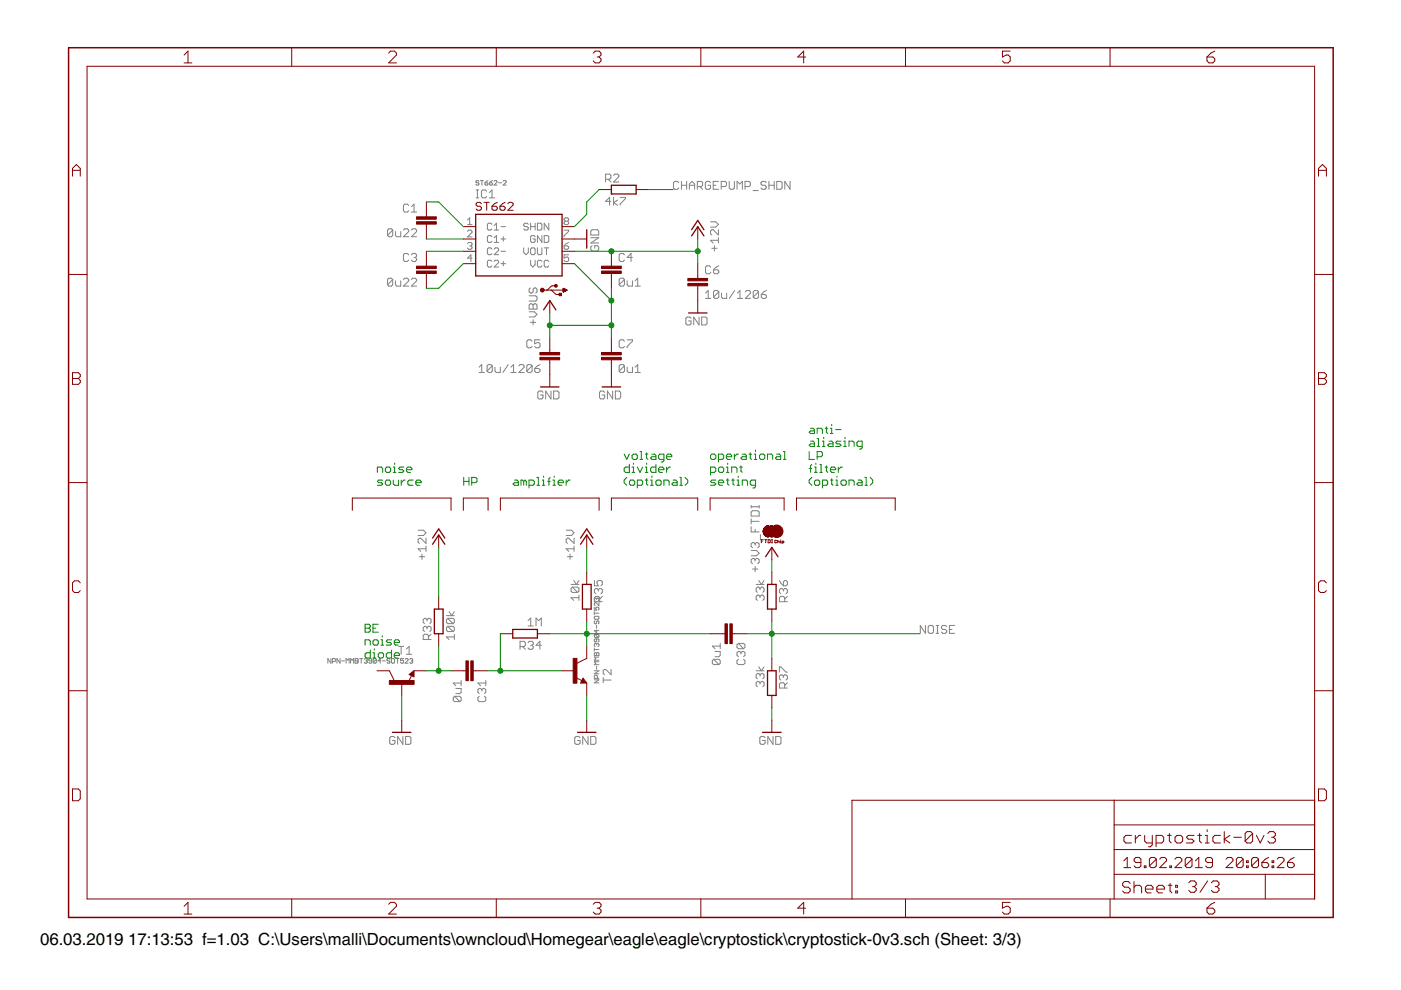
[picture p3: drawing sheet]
<svg xmlns="http://www.w3.org/2000/svg" width="297mm" height="210mm" viewBox="0 0 297 210" stroke-linecap="round" stroke-linejoin="round" font-family="sans-serif">
<defs><g id="words">
<g font-size="4.1">
<text x="8.5" y="200.4">06.03.2019</text>
<text x="27.2" y="200.4">17:13:53 f=1.03 C:\Users\malli\Documents\owncloud\Homegear\eagle\eagle\cryptostick\cryptostick-0v3.sch (Sheet: 3/3)</text>
</g>
</g></defs>
<g fill="none" stroke="#808080" stroke-width=".21">
<path d="M101.5 38.4l-.1-.1-.5 .1 .2 .4h.3l.1 .1-.1 .3-.5-.1M101.9 38.3h.6M102.2 38.3v.9M102.8 38.8h.5l.2 .3-.5 .1-.2-.1zM103.5 38.3l-.7 .5M103.8 38.8h.5l.1 .3-.5 .1-.1-.1zM104.4 38.3l-.6 .5M104.8 38.4l.1-.1 .5 .1-.6 .8h.6M105.7 38.8h.7M106.7 38.4l.1-.1 .5 .1v.2l-.6 .6h.6M128.4 38h.8l.3-.3v-.5l-.3-.3h-.8v1.7M129 38l.5 .6"/>
<path d="M130.1 37.2l.3-.3h.5l.3 .3v.3l-1.1 1.1h1.1M143.9 38.7l-.3-.2h-.5l-.3 .2v1.1l.3 .3h.5l.3-.3M144.5 38.5v1.6M144.5 39.3h1.1M145.6 38.5v1.6M146.2 39.3h1.1M147.8 39.6h.9l.3-.3v-.6l-.3-.2h-.9v1.6M148.4 39.6l.6 .5M150.6 38.7l-.2-.2h-.6l-.3 .2v1.1l.3 .3h.6l.2-.3v-.5h-.5M151.2 39.3h.6M152.3 38.5h-1.1v1.6h1.1M152.9 39.6h.8l.3-.3v-.6l-.3-.2h-.8v1.6"/>
<path d="M154.6 38.5v1.3l.3 .3h.5l.3-.3v-1.3M158 39.6h.8l.3-.3v-.6l-.3-.2h-.8v1.6M162.5 38.7l-.3-.2h-.6l-.3 .2v.3l.3 .3h.6l.3 .3v.2l-.3 .3h-.6l-.3-.3M163 39.3h1.1M163 38.5v1.6M164.1 38.5v1.6M164.7 38.5h.8l.3 .2v1.1l-.3 .3h-.8zM167.5 38.5v1.6l-1.1-1.6v1.6M83.3 59.3l-1.1 1.1M83.3 48.8l-.3-.3h-.6l-.2 .3v1.1M83.3 59.3l-.3-.3h-.6l-.2 .3v1.1M83.3 48.8v1.1l-.3 .3h-.6l-.2-.3"/>
<path d="M83.3 59.3v1.1l-.3 .3h-.6l-.2-.3M83.3 48.8l-1.1 1.1M83.8 49.1v.8l.3 .3h.9v-1.1M83.8 59.5v.9l.3 .3h.9v-1.2M85.5 48.8l.3-.3h.6l.3 .3v.3l-1.2 1.1h1.2M85.5 59.3l.3-.3h.6l.3 .3v.2l-1.2 1.2h1.2M86.7 54l-.3-.3h-.6l-.3 .3v1.1l.3 .3h.6l.3-.3M86.7 43.6l-.3-.3h-.6l-.3 .3v1.1l.3 .3h.6l.3-.3M87.2 48.8l.3-.3h.6l.2 .3v.3l-1.1 1.1h1.1M87.2 54l.3-.3h.6l.2 .3v.3l-.2 .3M87.2 59.3l.3-.3h.6l.2 .3v.2l-1.1 1.2h1.1M87.2 45h1.1"/>
<path d="M87.2 43.8l.6-.5v1.7M87.8 54.6h.3M88.1 54.6l.2 .3v.2l-.2 .3h-.6l-.3-.3M99.1 49l.3-.2h.4l.3 .2v.3l-1 .9h1M99.1 46.7l.5-.5v1.4M99.1 47.6h1M99.1 51.6l.3-.2h.4l.3 .2-.3 .5M99.6 52.1h.2M99.8 52.1l.3 .3-.3 .5h-.4l-.3-.3M100.1 54.7h-1l.7-.7v1.5M100.9 42h.6M100.9 40.3h.6"/>
<path d="M101.2 40.3v1.7M103.2 40.6l-.3-.3h-.6l-.2 .3v1.1l.2 .3h.6l.3-.3M103.8 42h1.1M103.8 40.8l.5-.5v1.7M104.3 47.6l-.2-.3h-.5l-.3 .3v.9l.3 .3h.5l.2-.3M104.3 50.2l-.2-.2h-.5l-.3 .2v.9l.3 .3h.5l.2-.3M104.3 52.8l-.2-.2h-.5l-.3 .2v1l.3 .2h.5l.2-.2M104.3 55.4l-.2-.2h-.5l-.3 .2v1l.3 .2h.5l.2-.2M104.8 55.4l.2-.2h.5l.2 .2v.2l-.9 1h.9M104.8 48.8h.9M104.8 47.8l.5-.5v1.5M104.8 50.4l.5-.4v1.4"/>
<path d="M104.8 51.4h.9M104.8 52.8l.2-.2h.5l.2 .2v.2l-.9 1h.9M106.2 48h1M106.2 50.7h1M106.2 53.3h1M106.2 55.9h1M106.7 50.2v.9M106.7 55.4v1M111 52.6v.9l.5 .5 .5-.5v-.9M112 47.6l-.2-.3h-.5l-.3 .3v.2l.3 .2h.5l.2 .3v.2l-.2 .3h-.5l-.3-.3M112.5 48h1M112.5 47.3v1.5"/>
<path d="M112.5 55.2v.9l.5 .5 .5-.5v-.9M112.7 52.6h.5l.3 .2v1l-.3 .2h-.5l-.2-.2v-1zM113.5 50.2l-.3-.2h-.5l-.2 .2v.9l.2 .3h.5l.3-.3v-.4h-.5M113.5 47.3v1.5M113.9 47.3h.8l.2 .3v.9l-.2 .3h-.8zM113.9 52.6v1.2l.3 .2h.5l.2-.2v-1.2M114.9 55.4l-.2-.2h-.5l-.3 .2v1l.3 .2h.5l.2-.2M114.9 50v1.4l-1-1.4v1.4M115.4 50h.7l.3 .2v.9l-.3 .3h-.7zM115.4 52.6h1M115.9 52.6v1.4M116.4 55.4l-.3-.2h-.5l-.2 .2v1l.2 .2h.5l.3-.2"/>
<path d="M116.4 47.3v1.5l-1-1.5v1.5M119.6 52.1h.7l.3 .5-.3 .3h-.5l-.2-.3zM119.6 48.8h1v.2l-1 1v.2M119.8 46.9l-.2 .2v.3l.2 .2h.5l.3-.2-.3-.5M119.8 46.9l-.2-.2v-.3l.2-.2h.5l.3 .2-.3 .5M119.8 46.9h.5M120.6 54h-1v.7l.5-.2h.2l.3 .2v.5l-.3 .3h-.5l-.2-.3M120.6 51.4l-1 .7M125.3 50.4h1.6l-1.6 1.1h1.6M125.5 48.7h1.2l.2 .3v.8h-1.6v-.8zM125.5 52.1l-.2 .3v.5l.2 .3h1.2l.2-.3v-.5l-.2-.3h-.6v.5M129.5 42.7h-1.1l.8-.9v1.7"/>
<path d="M130.1 41.8v1.7M130.9 42.4l-.8 .6 .8 .5M131.5 41.8h1.1v.3l-1.1 1.1v.3M132.4 59.3l-.3-.3h-.5l-.3 .3v1.1M132.4 59.3v1.1l-.3 .3h-.5l-.3-.3M132.4 54l-.3-.3h-.5l-.3 .3v1.1l.3 .3h.5l.3-.3M132.4 59.3l-1.1 1.1M133 59.5v.9l.2 .3h.9v-1.2M134.1 54.6h-1.1l.8-.9v1.7M134.7 59.5l.5-.5v1.7M146.2 40.1v-1.1l.5-.5 .6 .5v1.1M150.6 47h1.1l.6 .6-.6 .6h-1.1"/>
<path d="M150.7 56.6l-.3-.2h-.5l-.3 .2v1.2l.3 .2h.5l.3-.2M150.9 52.6h1.1M151.3 57.2h.8l.3 .3v.3l-.3 .2h-.5l-.3-.2zM151.5 52.1v1.1M152.3 48.7v1.1l-1.1-1.1h-.3l-.3 .3v.6l.3 .2M152.3 50.9h-1.7l.6 .6M152.3 50.4v1.1M152.4 56.4l-.6 .2-.5 .6M156.3 40.1v-1.6l.5 .5 .6-.5v1.6M159.7 40.4h1.1M101.6 77.9l.5-.6v1.7M101.6 79h1.1"/>
<path d="M104.4 77.6v1.1l-.3 .3h-.6l-.2-.3M104.4 77.6l-.3-.3h-.6l-.2 .3v1.1M104.4 77.6l-1.1 1.1M104.9 77.9v.8l.3 .3h.9v-1.1M107.8 77.3l-1.2 1.7M108.3 79h1.1M108.3 77.9l.6-.6v1.7M110 77.6l.3-.3h.5l.3 .3v.3l-1.1 1.1h1.1M112.2 66.1h1.1l.6 .6-.6 .5h-1.1M112.2 64.7l.3-.3h.2l.3 .3 .3-.3h.3l.3 .3v.8h-1.7zM112.2 62.7h1.4l.3 .3v.6l-.3 .2h-1.4M112.5 61l-.3 .3v.6l.3 .2h.2l.3-.2v-.6l.3-.3h.3l.3 .3v.6l-.3 .2"/>
<path d="M112.5 68.3h1.1M112.8 77.6v1.1l-.3 .3h-.5l-.3-.3M112.8 77.6l-.3-.3h-.5l-.3 .3v1.1M112.8 72.3l-.3-.2h-.5l-.3 .2v1.1l.3 .3h.5l.3-.3M112.8 77.6l-1.1 1.1M113 64.7v.8M113 67.8v1.1M113.4 78.1h.8l.3 .3v.3l-.3 .3h-.5l-.3-.3zM114.5 77.3l-1.1 .8M114.5 72.1h-1.1v.8l.5-.3h.3l.3 .3v.5l-.3 .3h-.5l-.3-.3M132.4 72.3l-.3-.2h-.5l-.3 .2v1.1l.3 .3h.5l.3-.3M132.4 77.6l-.3-.3h-.5l-.3 .3v1.1"/>
<path d="M132.4 77.6v1.1l-.3 .3h-.5l-.3-.3M132.4 77.6l-1.1 1.1M133 72.1h1.1v.2l-1.1 1.1v.3M133 77.9v.8l.2 .3h.9v-1.1M134.7 60.7h1.1M134.7 77.9l.5-.6v1.7M134.7 79h1.1M146.5 67.5l-.3-.3h-.5l-.3 .3v1.1l.3 .3h.5l.3-.3v-.5h-.5M148.2 67.2v1.7l-1.1-1.7v1.7M148.8 67.2h.8l.3 .3v1.1l-.3 .3h-.8zM149.6 62.1l.6-.5v1.7M149.6 63.3h1.1"/>
<path d="M152.4 61.9v1.1l-.3 .3h-.5l-.3-.3M152.4 61.9l-.3-.3h-.5l-.3 .3v1.1M152.4 61.9l-1.1 1.1M153 62.1v.9l.2 .3h.9v-1.2M155.8 61.6l-1.2 1.7M156.3 63.3h1.2M156.3 62.1l.6-.5v1.7M158 61.9l.3-.3h.6l.2 .3v.2l-1.1 1.2h1.1M160.8 61.9v1.1l-.3 .3h-.5l-.3-.3M160.8 61.9l-.3-.3h-.5l-.3 .3v1.1M160.8 61.9l-1.1 1.1M161.4 62.4h.8l.3 .3v.3l-.3 .3h-.5l-.3-.3z"/>
<path d="M162.5 61.6l-.6 .3-.5 .5M115.1 83.2l-.2-.3h-.6l-.3 .3v1.1l.3 .3h.6l.2-.3v-.5h-.5M116.8 82.9v1.7l-1.1-1.7v1.7M117.4 82.9h.8l.3 .3v1.1l-.3 .3h-.8zM128.2 83.2l-.3-.3h-.5l-.3 .3v1.1l.3 .3h.5l.3-.3v-.5h-.5M129.9 82.9v1.7l-1.1-1.7v1.7M130.5 82.9h.8l.3 .3v1.1l-.3 .3h-.8zM88.6 112.4h1.2l.5 .6-.5 .5h-1.2M88.9 118h1.1M89.5 117.5v1.1M90.3 116.4h-1.7l.6 .5M90.3 114.1v1.1l-1.1-1.1h-.3l-.3 .3v.5l.3 .3"/>
<path d="M90.3 115.8v1.1M120 112.4h1.2l.5 .6-.5 .5h-1.2M120.3 118h1.1M120.9 117.5v1.1M121.7 116.4h-1.7l.6 .5M121.7 114.1v1.1l-1.1-1.1h-.3l-.3 .3v.5l.3 .3M121.7 115.8v1.1M159.3 107.2v.5M159.3 108.6l.3-.3h1.1l.3 .3v.8h-1.7zM159.3 110v1.1M159.3 111.7v1.1h1.7M159.3 116.7h1.1l.6 .6-.6 .5h-1.1"/>
<path d="M159.3 110.5h1.7M159.3 107.4h1.7M160.1 112.2v.6M160.1 115.3v.3M160.1 118.7v.3M160.1 118.7l-.3-.3h-.2l-.3 .3v.5l.3 .3M160.1 115.3l-.3-.3h-.2l-.3 .3v.6l.3 .2M160.1 118.7l.3-.3h.3l.3 .3v.5l-.3 .3M160.1 115.3l.3-.3h.3l.3 .3v.6l-.3 .2M161 107.2v.5M161.2 113.3v1.2M163.4 112.4h2.6"/>
<path d="M163.4 112.6h2.6M163.4 112.9h2.6M163.6 111.9h2.1v1.5h-2.1zM163.6 112.1h2.1M163.6 113.2h2.1M163.9 111.6h1.6v2.1h-1.6zM164.2 111.6v2.1M164.4 111.3v2.7M164.7 111.3v2.7M165 111.3v2.7M165.2 111.6v2.1M70.2 139.6v1l-.7-1v1"/>
<path d="M72.1 139.6v1l-.7-1v1M75.3 139.6h.5l.1 .2-.1 .3 .1 .3-.1 .2h-.5zM76.3 139.6h.6M76.6 139.6v1M77.2 139.8l.5-.2 .2 .2-.2 .3M79.8 139.8l-.2-.2-.5 .2v.6M79.8 139.8v.6l-.2 .2-.5-.2M79.8 139.8l-.7 .6M82.7 139.8l-.2-.2-.5 .2 .2 .3 .5 .2-.2 .3-.5-.2M83 139.8l.2-.2 .5 .2v.6l-.2 .2-.5-.2zM84 139.6h.6M84.3 139.6v1"/>
<path d="M84.5 137.1h1.1M85 137.1v1.6M85.6 139.6h-.7v.5l.4-.1 .3 .1-.2 .5-.5-.2M85.9 139.8l.2-.2 .4 .2-.6 .8h.6M86.2 137.6l.5-.5v1.6M86.2 138.7h1.1M86.9 139.8l.4-.2 .2 .2-.2 .3M90.6 133.1l-.3-.3h-.3l-.3 .3v.5l.3 .3M90.6 133.1l.2-.3h.3l.3 .3v.5l-.3 .3M90.6 131.4l-.3-.3h-.3l-.3 .3v.5l.3 .3M90.6 131.4l.2-.3h.3l.3 .3v.5l-.3 .3M90.6 131.4v.3"/>
<path d="M90.6 133.1v.2M90.8 135.6v-.9l-.2-.2h-.6l-.3 .2v.9h1.7M91.4 134.5l-.6 .5M94.7 130.5h1.6M94.9 131.1h1.2l.2 .3v.5l-.2 .3M94.9 132.8h1.2l.2 .3v.5l-.2 .3M94.9 132.8l-.2 .3v.5l.2 .3h1.2M94.9 131.1l-.2 .3v.5l.2 .3h1.2M94.9 132.8l1.2 1.1M94.9 131.1l1.2 1.1M95.2 129.7l.6 .8 .5-.8M96.3 135h-1.6l.5 .6"/>
<path d="M96.3 134.5v1.1M110.3 137.1h.8l.3-.3v-.5l-.3-.3h-.8v1.7M110.8 137.1l.6 .6M112 131.6l.5-.6v1.7M112 132.7h1.1M112 136.3l.2-.3h.6l.3 .3v.2l-.3 .3M112.5 136.8h.3M112.8 136.8l.3 .3v.3l-.3 .3h-.6l-.2-.3M113.6 132.7v-1.7l.6 .6 .6-.6v1.7M114.8 136.8h-1.2l.9-.8v1.7M121.1 123.9h1.6M121.3 124.5h1.2l.2 .3v.5l-.2 .3"/>
<path d="M121.3 124.5l-.2 .3v.5l.2 .3h1.2M121.3 124.5l1.2 1.1M121.6 123.1l.6 .8 .5-.8M122.7 126.7h-1.6l.5 .6M122.7 126.2v1.1M126 128.7v.7h.5l-.2-.5 .5-.2 .2 .2-.2 .5M126 129.7v.6M126 130.8l.2-.1h.6l.2 .1v.3l-.2 .2h-.6l-.2-.2zM126 137.4v.6M126 138.5l.2-.1 .3 .1 .3-.1 .2 .1v.5h-1zM126 137.7h1M126 130h1"/>
<path d="M126 123.1v1.1h.9l-.3-.8 .3-.3h.5l.3 .3v.5l-.3 .3M126.2 131.6l-.2 .2 .2 .5 .3-.2 .2-.5 .3 .2-.2 .5M126.2 134.5l-.2 .2v.3l.2 .1h.6M126.2 134.5h.6l.2 .2v.3l-.2 .1M126.2 134.5l.6 .6M126.5 127l-.2-.2-.3 .2 .2 .4M126.5 135.5v.5l-.2 .1-.3-.1 .2-.5h.6l.2 .1-.2 .5M126.5 136.6l-.2-.2-.3 .2v.3l.2 .2M126.5 127v.1M126.5 132.6v.6M126.5 133.5v.7l-.5-.5h1M126.5 136.6v.2"/>
<path d="M126.5 138.5v.5M126.5 127l.2-.2 .3 .2-.2 .4M126.5 136.6l.2-.2 .3 .2v.3l-.2 .2M126.9 125.1l-.3-.3h-.3l-.3 .3v.5l.3 .3M126.9 125.1l.2-.3h.3l.3 .3v.5l-.3 .3M126.9 125.1v.2M127 127.8v.6l-.7-.6-.3 .1 .2 .5M127 139.3h-1l.3 .3-.3 .4h1M127.1 127.6v-.9l-.2-.3h-.6l-.3 .3v.9h1.7M127.7 126.4l-.6 .6M151.3 139.8l-.3 .3v.5l.3 .3h1.1M151.3 139.8h1.1l.3 .3v.5l-.3 .3"/>
<path d="M151.3 139.8l1.1 1.1M151.6 138.1h1.1v.8l-.3 .3h-.8M152.7 136.4v1.1M152.7 137h-1.7l.6 .5M156.5 136.4h1.1l.3 .3v.6l-.3 .2M156.5 139.8l-.2 .3v.5l.2 .3h1.1l.3-.3v-.5l-.3-.3M156.5 136.4l-.2 .3v.6l.2 .2h1.1M156.5 136.4l1.1 1.1M157.1 138.4l-.3-.3h-.3l-.2 .3v.5l.2 .3M157.1 138.4l.3-.3h.2l.3 .3v.5l-.3 .3M157.1 138.4v.3M159.6 120.6h1.1"/>
<path d="M160.1 120.1v1.1M160.3 123.9h1.7M160.9 123.1l.5 .8 .6-.8M161.1 124.8l-.2-.3h-.3l-.3 .3v.5l.3 .3M161.1 124.8l.3-.3h.3l.3 .3v.5l-.3 .3M161.1 126.4l-.2-.2h-.3l-.3 .2v.6l.3 .3M161.1 126.4l.3-.2h.3l.3 .2v.6l-.3 .3M161.1 124.8v.3M161.1 126.4v.3M165.2 123.1l.9 1.1M166.1 125.1l-.3-.3h-.3l-.3 .3v.5l.3 .3M166.1 125.1l.3-.3h.2l.3 .3v.5l-.3 .3"/>
<path d="M166.1 123.4l.3-.3h.2l.3 .3v.5l-.3 .3h-.5zM166.1 125.1v.2M166.4 127.6v-.9l-.3-.3h-.6l-.3 .3v.9h1.7M166.9 126.4l-.5 .6M196.2 132.6v1.7l-1.1-1.7v1.7M197.1 132.6h.5l.3 .3v1.1l-.3 .3h-.5l-.3-.3v-1.1zM198.5 132.6h.5M198.5 134.3h.5M198.8 132.6v1.7M200.7 132.9l-.3-.3h-.5l-.3 .3v.3l.3 .3h.5l.3 .2v.3l-.3 .3h-.5l-.3-.3M201.3 133.5h.5M202.4 132.6h-1.1v1.7h1.1"/>
<path d="M70.5 140.3h.5l.1-.5-.1-.2h-.5v1M72.4 140.1h.6M73.4 140.6v-1l.3 .4 .3-.4v1M74.3 140.6v-1l.4 .4 .3-.4v1M75.3 140.1h.5M77.6 140.1h.1M77.7 140.1l.2 .2-.2 .3-.5-.2M78.8 140.1h-.5l-.1-.1 .1-.4 .5 .2v.6l-.1 .2h-.4l-.1-.2M80.8 140.1h-.7l.5-.5v1M81.1 140.1h.6M83.7 156.4l-.2-.3h-.6l-.3 .3v1.1l.3 .3h.6l.2-.3v-.5h-.5M85.4 156.1v1.7l-1.1-1.7v1.7"/>
<path d="M86 156.1h.8l.3 .3v1.1l-.3 .3h-.8zM87.2 140.1h.1M87.3 140.1l.2 .2-.2 .3h-.3l-.1-.2M96.4 147.6l-.3 .3v.6l.3 .3h1.1M96.4 147.6h1.1l.3 .3v.6l-.3 .3M96.4 147.6l1.1 1.2M96.6 146h1.2v.8l-.3 .3h-.9M97.8 144.3v1.1M97.8 144.8h-1.7l.5 .6M101.6 147.6l-.3 .3v.6l.3 .3h1.1l.3-.3v-.6l-.3-.3M102.2 146.2l-.3-.2h-.3l-.3 .2v.6l.3 .3M102.2 146.2l.2-.2h.3l.3 .2v.6l-.3 .3"/>
<path d="M102.2 146.2v.3M103 144.8h-1.7l.6 .6M103 144.3v1.1M123 156.4l-.3-.3h-.5l-.3 .3v1.1l.3 .3h.5l.3-.3v-.5h-.6M124.7 156.1v1.7l-1.2-1.7v1.7M125.2 156.1h.9l.2 .3v1.1l-.2 .3h-.9zM126 144.1h1l-1 .7h1M126 142.2h1l-1 .7h1M126.5 141.2v.7M126.7 143.8v-.5l-.5-.1-.2 .1v.5h1M127 140.3h-1l.3 .3-.3 .3h1M127.9 144.2h1.7"/>
<path d="M127.9 143.6v1.1M129.6 141.9v1.2l-1.2-1.2h-.2l-.3 .3v.6l.3 .3M160.3 142.2h1.7M160.9 141.4l.5 .8 .6-.8M161.1 143.1l-.2-.3h-.3l-.3 .3v.5l.3 .3M161.1 144.8l-.2-.3h-.3l-.3 .3v.5l.3 .3M161.1 143.1v.3M161.1 144.8v.2M161.1 143.1l.3-.3h.3l.3 .3v.5l-.3 .3M161.1 144.8l.3-.3h.3l.3 .3v.5l-.3 .3M162.2 156.4l-.3-.3h-.5l-.3 .3v1.1l.3 .3h.5l.3-.3v-.5h-.6M163.9 156.1v1.7l-1.1-1.7v1.7"/>
<path d="M164.5 156.1h.8l.3 .3v1.1l-.3 .3h-.8zM165.2 142.5v-1.1h.3l1.1 1.1h.3M166.1 143.4l-.3-.3h-.3l-.3 .3v.5l.3 .3M166.1 143.4v.2M166.1 143.4l.3-.3h.2l.3 .3v.5l-.3 .3M166.4 145.9v-.9l-.3-.2h-.6l-.3 .2v.9h1.7M166.9 144.8l-.5 .5"/>
</g>
<g fill="none" stroke="#800000" stroke-width=".21">
<path d="M18.5 14.1h260.2v176.5h-260.2zM39 11.7l.9-.9v2.5M39 13.3h1.7M61.8 10.1v4M82.4 11.3l.4-.5h.8l.5 .5v.4l-1.7 1.6h1.7M105.2 10.1v4M125.8 11.3l.4-.5h.8l.4 .5v.4l-.4 .4M126.6 12.1h.4M127 12.1l.4 .4v.4l-.4 .4h-.8l-.4-.4M148.6 10.1v4M170.8 12.1h-1.7l1.3-1.3v2.5M192 10.1v4"/>
<path d="M214.2 10.8h-1.7v1.3l.9-.4h.4l.4 .4v.8l-.4 .4h-.9l-.4-.4M235.4 10.1v4M255.9 12.1h1.3l.4 .4v.4l-.4 .4h-.9l-.4-.4zM257.6 10.8l-.9 .5-.8 .8M15.4 37.4v-1.7l.8-.8 .8 .8v1.7M15.4 36.1h1.6M279.5 36.1h1.7M279.5 37.4v-1.7l.9-.8 .8 .8v1.7M14.5 58.2h4M90.4 42.8v3.2M90.4 47.5v3.2M90.4 53.3v3.1"/>
<path d="M90.4 58v3.1M98.2 48h2.7M98.2 50.7h2.7M98.2 53.3h2.7M98.2 55.9h2.7M102.1 43.2l-.3-.3h-.6l-.3 .3v.3l.3 .2h.6l.3 .3v.3l-.3 .3h-.6l-.3-.3M102.6 42.9h1.1M103.2 42.9v1.7M104.3 43.7h.9l.2 .3v.3l-.2 .3h-.6l-.3-.3zM105.4 42.9l-.5 .3-.6 .5M106 43.7h.8l.3 .3v.3l-.3 .3h-.5l-.3-.3zM107.1 42.9l-.5 .3-.6 .5"/>
<path d="M107.7 43.2l.3-.3h.5l.3 .3v.3l-1.1 1.1h1.1M119.2 48h2.6M119.2 50.7h5.2M119.2 53.3h2.6M119.2 55.9h2.6M127 40.2h2.6M129.6 53.3v3.1M129.6 58v3.1M134.9 40.2h2.6M147.9 48v2.7M147.9 55.9v3.1M278.7 58.2h4"/>
<path d="M15.4 79h1.2l.4 .4v.4l-.4 .4 .4 .5v.4l-.4 .4h-1.2zM115 61.5h5.2M116.6 63.7v2.7M116.6 71.6v3.1M116.6 76.3v5.7M116.8 61.5l1.2 .9h.8M117.9 60.6h-1l-1 .9M119.4 61.1l.8 .4-.8 .4zM119.4 61.4h.7M119.4 61.4h.6M119.4 61.3h.4M119.4 61.2h.2"/>
<path d="M119.4 61.2h.1M119.5 61.9h-.1M119.6 61.8l-.2 .1M119.7 61.8h-.3M119.8 61.7l-.4 .1M119.9 61.7h-.5M120 61.6l-.6 .1M120.1 61.6h-.7M120.2 61.5l-.8 .1M129.6 71.6v3.1M129.6 76.3v5.7M147.9 60.6v5.8"/>
<path d="M279.5 79h1.3l.4 .4v.4l-.4 .4 .4 .5v.4l-.4 .4h-1.3zM15.4 80.2h1.2M279.5 80.2h1.3M14.5 102.3h4M74.7 108.2v-2.6h20.9v2.6M93 113.4v2.7M98.2 108.2v-2.6h5.3v2.6M106.1 108.2v-2.6h20.9v2.6M124.4 113.4v2.7M129.6 108.2v-2.6h18.3v2.6M150.6 108.2v-2.6h15.6v2.6M161.4 114.7h.2"/>
<path d="M161.8 112.7h.5l.1 .3h-.5zM161.8 112.5h.5M161.8 112.8h.5M161.8 112.7h.5M161.8 112.4h.6M161.8 112.9h.6M161.8 112.8h.6M161.8 114.4h-.4v.7M161.9 112.3h.5l-.1 .3h-.5zM161.9 112.4h.5M161.9 113.1h.5l.1 .2h-.5zM161.9 112.9h.5"/>
<path d="M161.9 113.1h.5M161.9 113.2h.6M161.9 112.1h.6M162 113.3h.5M162 112l-.1 .3 .5-.1 .1-.2h-.5M162.1 113.4h.4l.2 .2h-.4zM162.1 113.4l.5 .1M162.1 114.4h.5M162.2 113.5h.4M162.2 113.5l.5 .1M162.3 113.6h.4M162.3 111.7h.4l-.2 .2h-.4z"/>
<path d="M162.3 112.6h-.5M162.3 114.4v.7M162.4 112.5h-.6M162.4 111.6l.6-.1zM162.4 113.7l.6 .1zM162.4 112.2h-.5M162.5 112.1l-.6 .1M162.5 113.7l.4 .1M162.5 112l-.5 .1M162.6 111.9h-.5M162.6 112.7h.5l.1 .3h-.5zM162.6 111.8l-.5 .1"/>
<path d="M162.6 112.5h.5M162.6 112.8h.6M162.6 112.7h.5M162.6 112.4h.6M162.6 113.8h.4M162.6 111.8h-.4M162.6 112.9h.6M162.7 112.3h.5l-.1 .3h-.5zM162.7 111.7l-.5 .1M162.7 113.1h.5M162.7 113.2h.5M162.7 112.1h.6"/>
<path d="M162.7 113.2h.6M162.8 113.3h.5M162.9 113.4h.4l.2 .2h-.4zM162.9 111.6h-.5M162.9 114.4l.4 .1-.1 .6h-.3zM162.9 113.4h.5M162.9 111.5h-.4M163 113.5h.4M163 113.5l.4 .1M163.1 113.6h.4M163.1 111.7h.4l-.2 .2h-.4zM163.1 112.6h-.5"/>
<path d="M163.2 112.5h-.6M163.2 113.1l.1 .2h-.5l-.1-.2h.5M163.2 113.7l.6 .1zM163.2 112.2l-.5 .1 .1-.3h.5l-.1 .3M163.2 112.2h-.5M163.2 112.1l-.5 .1M163.2 113.7l.5 .1M163.3 112l-.5 .1M163.3 111.9h-.4M163.4 111.8l-.5 .1M163.4 113.8h.3M163.4 111.8h-.4"/>
<path d="M163.5 111.7l-.5 .1M163.5 111.5h.3l-.6 .1 .3-.1M163.6 114.4h.2M163.6 115.1h.2M163.6 116.1v2.6M163.6 111.6h-.4M163.7 114.4v.7M163.7 111.5h-.4M164.6 114.7h-.3l.1 .4 .2-.1M164.9 114.8l.2-.1 .1 .4M164.9 114.6v.5M165.4 114.7l.1 .4"/>
<path d="M165.4 115.1h.2M165.5 114.5v.1M165.8 115.1h.3l.1-.3-.4-.1v.6M168.9 108.2v-2.6h20.9v2.6M278.7 102.3h4M17 123.6l-.4-.5h-.8l-.4 .5v1.6l.4 .4h.8l.4-.4M93 126.5v2.6M93 134.4v2.6M106.1 134.4h2.6M113.9 134.4h2.7M124.4 137v2.6l-2.1 1M124.4 121.3v2.6"/>
<path d="M124.4 129.1v2.6M150.6 134.4h3.1M155.3 134.4h3.1M163.6 121.3v2.6M163.6 129.1v2.6M163.6 139.6v2.6M281.2 123.6l-.4-.5h-.8l-.5 .5v1.6l.5 .4h.8l.4-.4M14.5 146.5h4M79.9 142.2h2.6l1.1 2.1M85.2 144.8v2.6M85.2 152.7v2.6M86.7 143l1.1-.8v1.3z"/>
<path d="M87.3 143.2l-.7 1.3M87.8 142.2h2.6M95.6 142.2h3.2M100.3 142.2h3.2M119.2 142.2h2.6M122.1 143.7l1.3 .6M123.6 143.8l.8 1h-1.3zM124.4 144.8v2.6M124.4 152.7v2.6M163.6 147.4v2.7M163.6 152.7v2.6M278.7 146.5h4"/>
<path d="M15.4 167.3h1.2l.4 .4v1.7l-.4 .4h-1.2zM236.2 169.7v20.9M236.2 174.9h42.5M239.9 177.1h-1.2l-.4 .4v.8l.4 .4h1.2M240.7 177.1v1.6M241.9 177.1h-.4l-.8 .8M242.7 177.1v1.2l.4 .4h1.2M244.3 177.1v2l-.4 .4h-.4M245.1 178.7h1.2l.4-.4v-.8l-.4-.4h-1.2v2.4M247.5 177.1h.8M247.9 176.7v1.6l.4 .4M249.5 177.1h.8l.4 .4v.8l-.4 .4h-.8l-.4-.4v-.8z"/>
<path d="M253.2 177.1h-1.3l-.4 .4 .4 .4h.9l.4 .4-.4 .4h-1.3M253.9 177.1h.8M254.3 176.7v1.6l.4 .4M255.5 177.1h.4v1.6M255.5 178.7h.8M255.9 175.9v.4M258.8 177.1h-1.2l-.4 .4v.8l.4 .4h1.2M259.6 176.3v2.4M260.8 177.1l-1.2 .8 1.2 .8M261.6 177.5h1.6M265.6 176.7v1.6l-.4 .4h-.8l-.4-.4M265.6 176.7l-.4-.4h-.8l-.4 .4v1.6"/>
<path d="M265.6 176.7l-1.6 1.6M266.4 177.1l.8 1.6 .8-1.6M268.8 176.7l.4-.4h.8l.4 .4v.4l-.4 .4M269.6 177.5h.4M270 177.5l.4 .4v.4l-.4 .4h-.8l-.4-.4M278.7 169.7h-98.1v20.9M279.5 167.3h1.3l.4 .4v1.7l-.4 .4h-1.3zM39 192.2l.9-.9v2.5M39 193.8h1.7M61.8 190.6v3.9M82.4 191.7l.4-.4h.8l.5 .4v.5l-1.7 1.6h1.7M105.2 190.6v3.9"/>
<path d="M125.8 191.7l.4-.4h.8l.4 .4v.5l-.4 .4M126.6 192.6h.4M127 192.6l.4 .4v.4l-.4 .4h-.8l-.4-.4M148.6 190.6v3.9M170.8 192.6h-1.7l1.3-1.3v2.5M192 190.6v3.9M214.2 191.3h-1.7v1.3l.9-.4h.4l.4 .4v.8l-.4 .4h-.9l-.4-.4M235.4 190.6v3.9M236.2 185.4h42.5M236.2 180.1h42.5M238.3 182.5l.7-.7v2.2M238.3 184h1.4"/>
<path d="M239.6 187.3l-.4-.4h-.8l-.4 .4v.4l.4 .4h.8l.4 .4v.4l-.4 .4h-.8l-.4-.4M240.4 186.9v2.4M240.4 188.1l.4-.4h.8l.4 .4v1.2M241.9 182.9h-1.1l-.3-.4v-.3l.3-.4h.7l.4 .4v1.4l-.4 .4h-.7l-.3-.4M242.6 183.6h.4v.4h-.4zM242.8 188.5h1.7v-.4l-.4-.4h-.9l-.4 .4v.8l.4 .4h.9M245.2 182.2v1.4l-.4 .4h-.7l-.4-.4M245.2 182.2l-.4-.4h-.7l-.4 .4v1.4M245.2 182.2l-1.5 1.4M245.3 188.5h1.6v-.4l-.4-.4h-.8l-.4 .4v.8l.4 .4h.8M245.9 182.2l.3-.4h.8l.3 .4v.3l-1.4 1.5h1.4M247.7 187.7h.8"/>
<path d="M248 183.6h.4v.4h-.4zM248.1 187.3v1.6l.4 .4M249.1 182.2l.4-.4h.7l.4 .4v.3l-1.5 1.5h1.5M249.3 187.7h.4v.4h-.4zM249.3 188.9h.4v.4h-.4zM252 187.2l.4-.4h.8l.4 .4v.4l-.4 .4M252.7 182.2v1.4l-.3 .4h-.7l-.4-.4M252.7 182.2l-.3-.4h-.7l-.4 .4v1.4M252.7 182.2l-1.4 1.4M252.8 188h.4M253.2 188l.4 .4v.4l-.4 .4h-.8l-.4-.4M253.4 184h1.5"/>
<path d="M253.4 182.5l.8-.7v2.2M255.9 192.6h1.3l.4 .4v.4l-.4 .4h-.9l-.4-.4zM256 186.8l-1.6 2.4M256.8 187.2l.4-.4h.8l.4 .4v.4l-.4 .4M257.1 182.9h-1.1l-.4-.4v-.3l.4-.4h.7l.4 .4v1.4l-.4 .4h-.7l-.4-.4M257.6 191.3l-.9 .4-.8 .9M257.6 188h.4M258 188l.4 .4v.4l-.4 .4h-.8l-.4-.4M259.9 182.2l.4-.4h.7l.4 .4v.3l-1.5 1.5h1.5M263.6 182.2v1.4l-.4 .4h-.7l-.4-.4M263.6 182.2l-.4-.4h-.7l-.4 .4v1.4M263.6 182.2l-1.5 1.4"/>
<path d="M264.3 183.6h.3v.4h-.3zM264.3 182.5h.3v.4h-.3zM266.8 182.2l-.3-.4h-.8l-.3 .4v1.4M266.8 182.2v1.4l-.3 .4h-.8l-.3-.4M266.8 182.2l-1.4 1.4M267.5 182.9h1.1l.4 .3v.4l-.4 .4h-.7l-.4-.4zM268.3 185.4v5.2M269 181.8l-.7 .4-.8 .7M269.7 183.6h.4v.4h-.4zM269.7 182.5h.4v.4h-.4zM270.8 182.2l.3-.4h.8l.3 .4v.3l-1.4 1.5h1.4M273 182.9h1l.4 .3v.4l-.4 .4h-.7l-.3-.4z"/>
<path d="M274.4 181.8l-.7 .4-.7 .7"/>
</g>
<path d="M14.5 10.1h268.2v184.4h-268.2z" fill="none" stroke="#800000" stroke-width=".32"/>
<g fill="none" stroke="#800000" stroke-width=".28">
<path d="M129.6 39.3h5.3v1.8h-5.3zM100.9 45.4h18.3v13.1h-18.3zM124.4 48.7v3.9M146.6 50l1.3-2 1.3 2M146.6 48.7l1.3-2 1.3 2M115.3 65.7l1.3-2 1.3 2M146 66.4h3.9M114.6 82h3.9M127.7 82h3.9M91.7 115.4l1.3-2 1.3 2M91.7 114.1l1.3-2 1.3 2M123.1 115.4l1.3-2 1.3 2"/>
<path d="M123.1 114.1l1.3-2 1.3 2M162.3 118l1.3-1.9 1.4 1.9M92.1 129.1h1.8v5.3h-1.8zM108.7 133.5h5.2v1.8h-5.2zM123.5 123.9h1.8v5.2h-1.8zM162.7 123.9h1.8v5.2h-1.8zM83.2 155.3h3.9M87.2 143l.3-.1v.4l-.5-.3 .7-.5v.8M122.4 155.3h4M123.6 144.3l.1 .3h-.3l.2-.6 .5 .7h-.7M161.7 155.3h3.9M162.7 142.2h1.8v5.2h-1.8z"/>
</g>
<g fill="#800000" stroke="#800000" stroke-width=".21">
<path d="M98.8 140.1h.5v4.2h-.5z"/>
<path d="M99.8 140.1h.5v4.2h-.5z"/>
<path d="M82.5 144.3h5.3v.8h-5.3z"/>
<path d="M121.5 139.6h.8v5.2h-.8z"/>
<path d="M153.7 132.3h.5v4.2h-.5z"/>
<path d="M154.7 132.3h.6v4.2h-.6z"/>
<path d="M118.5 62.2h.5v.5h-.5z"/>
<path d="M88.3 47h4.2v.5h-4.2z"/>
<path d="M88.3 46h4.2v.5h-4.2z"/>
<path d="M88.3 57.5h4.2v.5h-4.2z"/>
<path d="M88.3 56.4h4.2v.5h-4.2z"/>
<path d="M127.5 57.5h4.2v.5h-4.2z"/>
<path d="M127.5 56.4h4.2v.5h-4.2z"/>
<path d="M114.5 75.8h4.2v.5h-4.2z"/>
<path d="M114.5 74.7h4.2v.5h-4.2z"/>
<path d="M145.8 60.1h4.2v.5h-4.2z"/>
<path d="M145.8 59h4.2v.5h-4.2z"/>
<path d="M127.5 75.8h4.2v.5h-4.2z"/>
<path d="M127.5 74.7h4.2v.5h-4.2z"/>
</g>
<g fill="#800000" stroke="#800000" stroke-width=".21">
<circle cx="115" cy="61.5" r=".4"/>
<circle cx="117.9" cy="60.6" r=".3"/>
<circle cx="164.7" cy="112.6" r="1.31"/>
</g>
<g fill="none" stroke="#008000" stroke-width=".21">
<path d="M90.4 53.3h7.8M90.4 50.7h7.8M90.4 42.8h2.6l5.2 5.2M98.2 55.9l-5.2 5.2h-2.6M121.8 53.3h26.1M121.8 55.9l7.8 7.8M127 40.2l-2.6 2.6v2.6l-2.6 2.6M137.5 40.2h5.2M147.9 50.7v5.2M116.6 66.4v5.2M116.6 69h13M129.6 61.1v10.5"/>
<path d="M82 99h.5l.3 .3v.6l-.3 .3h-.5l-.3-.3v-.6zM83.4 99h.3v1.2M83.7 98.2v.3M85.6 99h-.8l-.3 .3 .3 .3h.5l.3 .3-.3 .3h-.8M86.2 99.6h1.1v-.3l-.3-.3h-.5l-.3 .3v.6l.3 .3h.5M132.3 96.3l.6 1.1 .5-1.1M133.4 98.5v1.7h-.8l-.3-.3v-.6l.3-.3h.8M134 96.6l.3-.3h.6l.2 .3v.5l-.2 .3h-.6l-.3-.3zM134 99h.3v1.2M134.3 98.2v.3M135.1 99l.6 1.2 .5-1.2M135.7 97.4h.5"/>
<path d="M135.7 95.7h.3v1.7M136.8 96.3h.6M136.8 99h.3v1.2M137.1 96v1.1l.3 .3M137.1 98.2v.3M138.2 96.3h.6l.3 .3v.8h-.9l-.3-.3 .3-.3h.9M139.1 98.5v1.7h-.9l-.3-.3v-.6l.3-.3h.9M139.6 99.6h1.2v-.3l-.3-.3h-.6l-.3 .3v.6l.3 .3h.6M140.8 97.4h-.9l-.3-.3v-.5l.3-.3h.9v1.4l-.3 .3h-.3M141.3 96.8h1.1v-.2l-.2-.3h-.6l-.3 .3v.5l.3 .3h.6M141.3 99v1.2M142.2 99h-.3l-.6 .6"/>
<path d="M150.9 96.3h.6l.3 .3v.5l-.3 .3h-.6l-.3-.3v-.5zM152.3 97.4h.9l.2-.3v-.5l-.2-.3h-.9v1.7M152.3 99.3l.3-.3h.6l.2 .3v.6l-.2 .3h-.6l-.3-.3zM154 96.8h1.1v-.2l-.2-.3h-.6l-.3 .3v.5l.3 .3h.6M154 99h.3v1.2M154.3 98.2v.3M155.7 96.3v1.1M156.5 96.3h-.2l-.6 .5M156.8 99h.6M157.1 98.8v1.1l.3 .3M157.4 96.3h.5l.3 .3v.8h-.8l-.3-.3 .3-.3h.8M158.8 96.3h.5"/>
<path d="M159.1 96v1.1l.2 .3M159.9 97.4h.6M159.9 96.3h.3v1.1M160.2 95.4v.3M161 96.6l.3-.3h.6l.3 .3v.5l-.3 .3h-.6l-.3-.3zM162.7 97.4v-1.1h.9l.2 .3v.8M164.7 96.3h.5l.3 .3v.8h-.8l-.3-.3 .3-.3h.8M166.1 97.4h.5M166.1 95.7h.3v1.7M171.6 95.7v1.7h1.1M171.6 99.3h.5M171.9 90.8h.5l.3 .3v.8h-.8l-.3-.3 .3-.2h.8"/>
<path d="M171.9 93.5h.5l.3 .3v.9h-.8l-.3-.3 .3-.3h.8M172.1 98.5l-.2 .3v1.4M172.7 99h.3v1.2M173 98.2v.3M173.2 96.8h.9l.3-.2v-.6l-.3-.3h-.9v1.7M173.2 91.9v-1.1h.9l.3 .3v.8M173.2 94.7h.6M173.2 93h.3v1.7M173.8 98.5h.3v1.7M174.4 93.5h.2v1.2M174.4 94.7h.5M174.6 92.7v.3"/>
<path d="M174.9 99h.6M174.9 90.8h.6M175.2 90.5v1.1l.3 .3M175.2 98.8v1.1l.3 .3M175.8 93.5h.5l.3 .3v.9h-.8l-.3-.3 .3-.3h.8M176.1 99.6h1.1v-.3l-.3-.3h-.6l-.2 .3v.6l.2 .3h.6M176.1 90.8h.2v1.1M176.1 91.9h.5M176.3 90v.2M177.2 91.1h1.1M177.7 99v1.2M178.3 93.5h-.8l-.3 .3 .3 .3h.5l.3 .3-.3 .3h-.8"/>
<path d="M178.6 99h-.3l-.6 .6M178.9 93.5h.3v1.2M178.9 94.7h.5M179.2 92.7v.3M180 94.7v-1.2h.8l.3 .3v.9M182.8 94.7h-.9l-.2-.3v-.6l.2-.3h.9v1.4l-.3 .3h-.3M80 100.2v-1.2h.9l.2 .3v.9M81.1 101.8h-.8l-.3 .3 .3 .2h.6l.2 .3-.2 .3h-.9M81.7 102.1l.3-.3h.5l.3 .3v.5l-.3 .3h-.5l-.3-.3zM83.4 100.2h.5M83.4 101.8v.8l.3 .3h.8v-1.1M85.1 101.8v1.1"/>
<path d="M85.9 101.8h-.3l-.5 .5M87.6 101.8h-.8l-.3 .3v.5l.3 .3h.8M88.2 102.3h1.1v-.2l-.3-.3h-.6l-.2 .3v.5l.2 .3h.6M93 116.1v10.4M98.3 101.2v1.7M98.3 102.1h1.1M99.4 101.2v1.7M100 102.3h.8l.3-.2v-.6l-.3-.3h-.8v1.7M109.1 101.8h.5l.3 .3v.8h-.8l-.3-.3 .3-.3h.8M111 102.1l-.3-.3h-.2v1.1M111 102.1v.8M111 102.1l.3-.3 .3 .3v.8"/>
<path d="M112.2 102.9h.8l.3-.3v-.5l-.3-.3h-.8v1.7M113.8 102.9h.6M113.8 101.2h.3v1.7M115 102.9h.5M115 101.8h.3v1.1M115.3 100.9v.3M116.1 102.1h.5M116.6 101.2l-.2 .3v1.4M117.2 102.9h.6M117.2 101.8h.3v1.1M117.5 100.9v.3M118.3 102.3h1.2v-.2l-.3-.3h-.6l-.3 .3v.5l.3 .3h.6"/>
<path d="M120 101.8v1.1M120.9 101.8h-.3l-.6 .5M124.4 116.1v5.2M132.9 101.2l-.6 .6v.5l.6 .6M133.5 102.1l.2-.3h.6l.3 .3v.5l-.3 .3h-.6l-.2-.3zM134 100.2h.6M135.1 102.9h.9l.2-.3v-.5l-.2-.3h-.9v1.7M136.8 100.2h.6M136.8 101.8h.6M137.1 101.5v1.1l.3 .3M137.9 102.9h.6M137.9 101.8h.3v1.1"/>
<path d="M138.2 100.9v.3M139.1 102.1l.2-.3h.6l.3 .3v.5l-.3 .3h-.6l-.2-.3zM140.8 102.9v-1.1h.8l.3 .3v.8M142.7 101.8h.6l.3 .3v.8h-.9l-.2-.3 .2-.3h.9M144.1 102.9h.6M144.1 101.2h.3v1.7M145.2 101.2l.6 .6v.5l-.6 .6M150.6 100.2h.9l.3-.3v-.6l-.3-.3h-.9v1.7M151.8 101.8h-.9l-.3 .3 .3 .2h.6l.3 .3-.3 .3h-.9M152.3 102.3h1.1v-.2l-.2-.3h-.6l-.3 .3v.5l.3 .3h.6M154 100.2h.6M154 101.8h.6"/>
<path d="M154.3 101.5v1.1l.3 .3M155.1 100.2v-1.2h.9l.3 .3v.9M155.1 101.8h.6M155.4 101.5v1.1l.3 .3M156.3 102.9h.5M156.3 101.8h.2v1.1M156.5 100.9v.3M157.4 102.9v-1.1h.8l.3 .3v.8M160.2 102.9h-.9l-.2-.3v-.5l.2-.3h.9v1.4l-.3 .3h-.3M163.6 118.7v2.6M172.1 101.2l-.5 .6v.5l.5 .6M172.7 100.2h.5"/>
<path d="M172.7 102.1l.3-.3h.5l.3 .3v.5l-.3 .3h-.5l-.3-.3zM173.8 100.2h.6M174.4 102.9h.8l.3-.3v-.5l-.3-.3h-.8v1.7M176.1 101.8h.5M176.3 101.5v1.1l.3 .3M177.2 102.9h.5M177.2 101.8h.3v1.1M177.5 100.9v.3M178.3 102.1l.3-.3h.6l.2 .3v.5l-.2 .3h-.6l-.3-.3zM180 102.9v-1.1h.8l.3 .3v.8M181.9 101.8h.6l.3 .3v.8h-.9l-.2-.3 .2-.3h.9M183.4 102.9h.5"/>
<path d="M183.4 101.2h.2v1.7M184.5 101.2l.5 .6v.5l-.5 .6M77.4 132.4h.8l.3 .2v.3l-.3 .3 .3 .3v.3l-.3 .2h-.8zM77.4 136.8v-1.1h.8l.3 .2v.9M77.4 133.2h.8M78.5 137.8v1.7h-.8l-.3-.3v-.5l.3-.3h.8M79.1 133.2h.6M79.1 139.5h.6M79.1 138.4h.3v1.1M79.4 135.7h.5l.3 .2v.6l-.3 .3h-.5l-.3-.3v-.6zM79.4 137.6v.2M80.2 132.4h-1.1v1.6h1.1"/>
<path d="M80.2 138.7l.3-.3h.5l.3 .3v.5l-.3 .3h-.5l-.3-.3zM80.8 135.7h.2v1.1M80.8 136.8h.5M81 134.8v.3M83 135.7h-.8l-.3 .2 .3 .3h.5l.3 .3-.3 .3h-.8M83 137.8v1.7h-.8l-.3-.3v-.5l.3-.3h.8M83.6 136.2h1.1v-.3l-.3-.2h-.5l-.3 .2v.6l.3 .3h.5M83.6 139h1.1v-.3l-.3-.3h-.5l-.3 .3v.5l.3 .3h.5M93 137v5.2M106.1 134.4v7.8M116.6 134.4h34M124.4 131.7v5.3"/>
<path d="M158.4 134.4h36.6M163.6 131.7v7.9M85.2 147.4v5.3M90.4 142.2h5.2M103.5 142.2h15.7M124.4 147.4v5.3M163.6 150.1v2.6"/>
</g>
<g fill="#008000" stroke="#008000" stroke-width=".21">
<circle cx="147.9" cy="53.3" r=".53"/>
<circle cx="129.6" cy="53.3" r=".53"/>
<circle cx="93" cy="142.2" r=".53"/>
<circle cx="106.1" cy="142.2" r=".53"/>
<circle cx="124.4" cy="134.4" r=".53"/>
<circle cx="163.6" cy="134.4" r=".53"/>
<circle cx="129.6" cy="63.7" r=".53"/>
<circle cx="116.6" cy="69" r=".53"/>
<circle cx="129.6" cy="69" r=".53"/>
</g>
<use href="#words"/>
</svg>
